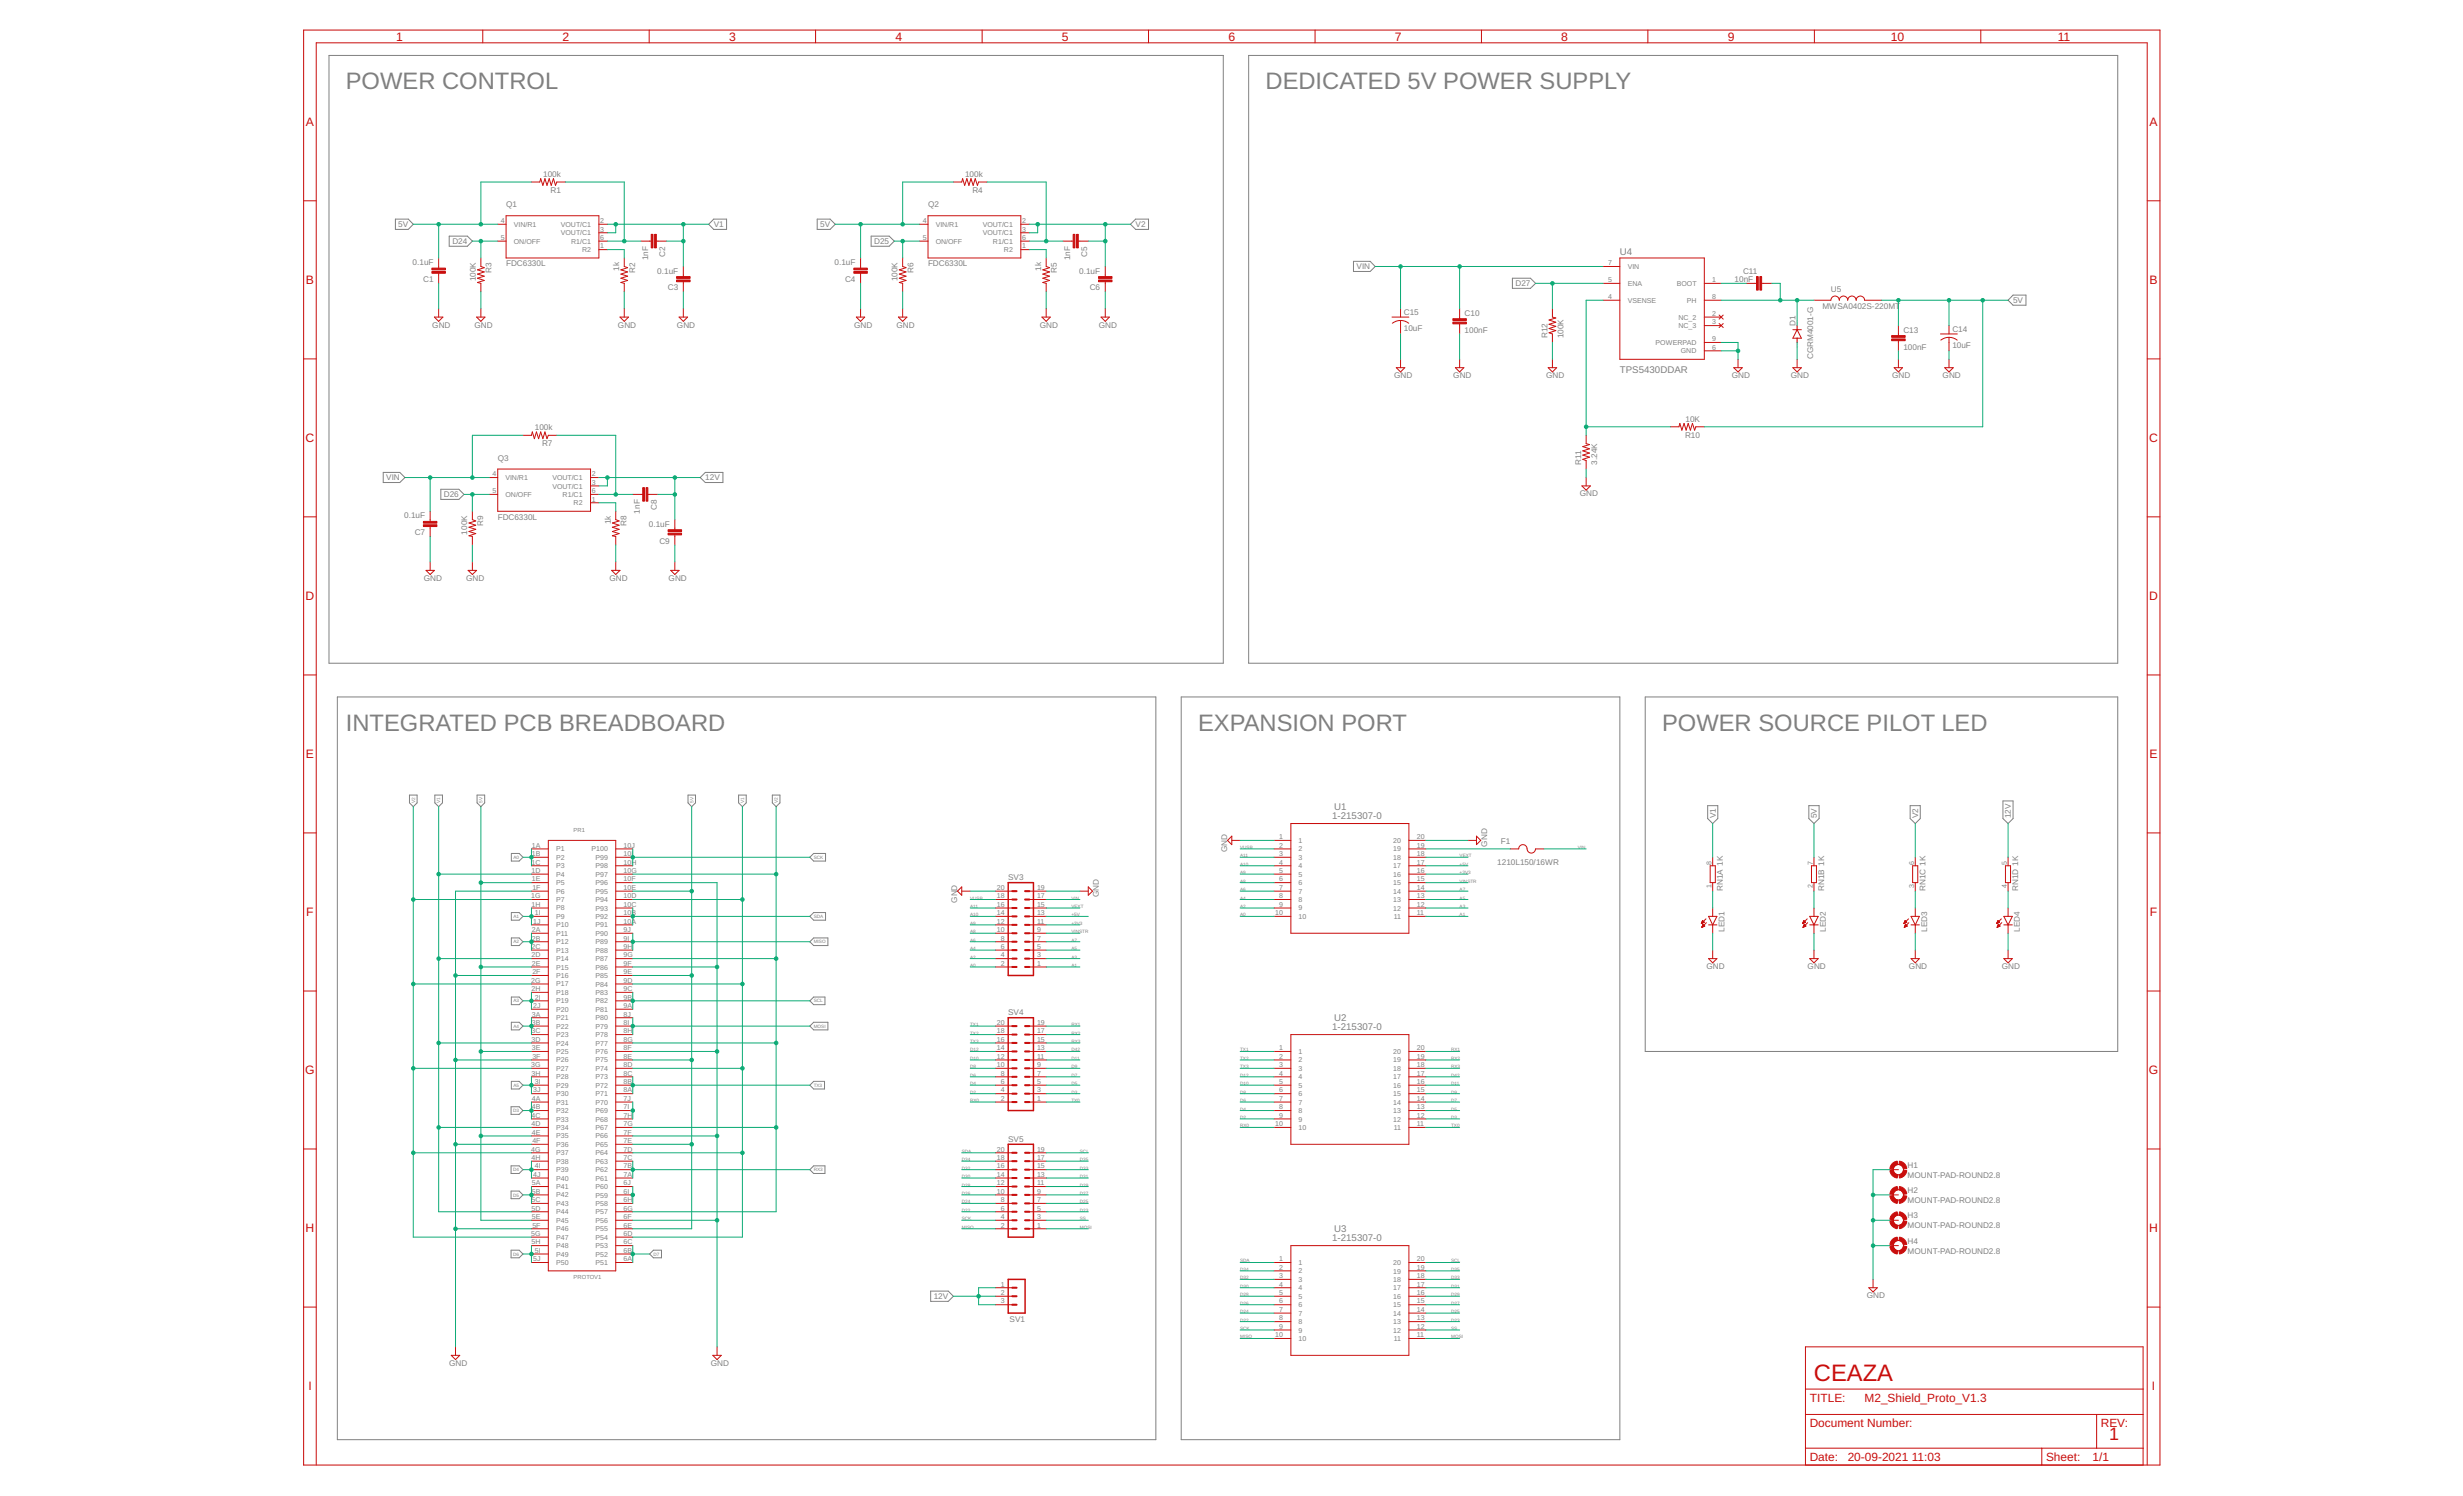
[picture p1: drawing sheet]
<svg xmlns="http://www.w3.org/2000/svg" width="356mm" height="216mm" viewBox="0 0 356 216" stroke-linecap="round" stroke-linejoin="round" font-family="sans-serif">
<defs><g id="words">
<g font-size="3.4" fill="#808080">
<text x="49.9" y="12.9">POWER CONTROL</text>
<text x="182.7" y="12.9">DEDICATED 5V POWER SUPPLY</text>
<text x="49.9" y="105.5">INTEGRATED PCB BREADBOARD</text>
<text x="173" y="105.5">EXPANSION PORT</text>
<text x="240" y="105.5">POWER SOURCE PILOT LED</text>
</g>
<text font-size="3.4" fill="#c90d0c" x="261.9" y="199.3">CEAZA</text>
<text font-size="2.6" fill="#c90d0c" x="304.5" y="207.8">1</text>
<g font-size="1.8" fill="#c90d0c">
<text x="57.2" y="5.9">1</text>
<text x="81.2" y="5.9">2</text>
<text x="105.3" y="5.9">3</text>
<text x="129.3" y="5.9">4</text>
<text x="153.3" y="5.9">5</text>
<text x="177.4" y="5.9">6</text>
<text x="201.4" y="5.9">7</text>
<text x="225.4" y="5.9">8</text>
<text x="249.4" y="5.9">9</text>
<text x="273" y="5.9">10</text>
<text x="297.1" y="5.9">11</text>
<text x="44.2" y="18.2">A</text>
<text x="310.4" y="18.2">A</text>
<text x="44.2" y="41">B</text>
<text x="310.4" y="41">B</text>
<text x="44.1" y="63.8">C</text>
<text x="310.3" y="63.8">C</text>
<text x="44.1" y="86.6">D</text>
<text x="310.3" y="86.6">D</text>
<text x="44.2" y="109.4">E</text>
<text x="310.4" y="109.4">E</text>
<text x="44.2" y="132.2">F</text>
<text x="310.4" y="132.2">F</text>
<text x="44.1" y="155">G</text>
<text x="310.3" y="155">G</text>
<text x="44.1" y="177.8">H</text>
<text x="310.3" y="177.8">H</text>
<text x="44.5" y="200.6">I</text>
<text x="310.7" y="200.6">I</text>
</g>
<g font-size="1.7" fill="#c90d0c">
<text x="261.3" y="202.3">TITLE:</text>
<text x="269.2" y="202.3">M2_Shield_Proto_V1.3</text>
<text x="261.3" y="206">Document Number:</text>
<text x="303.3" y="206">REV:</text>
<text x="261.3" y="210.8">Date:</text>
<text x="266.8" y="210.8">20-09-2021</text>
<text x="276" y="210.8">11:03</text>
<text x="295.4" y="210.8">Sheet:</text>
<text x="302.1" y="210.8">1/1</text>
</g>
<g font-size="1.4" fill="#808080">
<text x="233.9" y="36.8">U4</text>
<text x="233.9" y="53.8">TPS5430DDAR</text>
<text x="192.3" y="118.1">1-215307-0</text>
<text x="192.6" y="116.9">U1</text>
<text x="192.3" y="148.6">1-215307-0</text>
<text x="192.6" y="147.4">U2</text>
<text x="192.3" y="179">1-215307-0</text>
<text x="192.6" y="177.8">U3</text>
</g>
<g font-size="1.2" fill="#808080">
<text x="73.1" y="29.9">Q1</text>
<text x="78.4" y="25.5">100k</text>
<text x="79.5" y="27.8">R1</text>
<text x="134" y="29.9">Q2</text>
<text x="139.3" y="25.5">100k</text>
<text x="140.4" y="27.8">R4</text>
<text x="57.5" y="32.8">5V</text>
<text x="65.3" y="35.2">D24</text>
<text x="103" y="32.8">V1</text>
<text x="118.4" y="32.8">5V</text>
<text x="126.2" y="35.2">D25</text>
<text x="164" y="32.8">V2</text>
<text x="59.6" y="38.3">0.1uF</text>
<text x="61.1" y="40.7">C1</text>
<text x="68.7" y="40.6" transform="rotate(-90 68.7 40.6)">100K</text>
<text x="71" y="39.3" transform="rotate(-90 71 39.3)">R3</text>
<text x="73.1" y="38.5">FDC6330L</text>
<text x="89.4" y="39.1" transform="rotate(-90 89.4 39.1)">1k</text>
<text x="91.7" y="39.3" transform="rotate(-90 91.7 39.3)">R2</text>
<text x="93.6" y="37.6" transform="rotate(-90 93.6 37.6)">1nF</text>
<text x="94.9" y="39.5">0.1uF</text>
<text x="96" y="37" transform="rotate(-90 96 37)">C2</text>
<text x="96.4" y="41.9">C3</text>
<text x="120.5" y="38.3">0.1uF</text>
<text x="122" y="40.7">C4</text>
<text x="129.6" y="40.6" transform="rotate(-90 129.6 40.6)">100K</text>
<text x="131.9" y="39.3" transform="rotate(-90 131.9 39.3)">R6</text>
<text x="134" y="38.5">FDC6330L</text>
<text x="150.3" y="39.1" transform="rotate(-90 150.3 39.1)">1k</text>
<text x="152.6" y="39.3" transform="rotate(-90 152.6 39.3)">R5</text>
<text x="154.5" y="37.6" transform="rotate(-90 154.5 37.6)">1nF</text>
<text x="155.8" y="39.5">0.1uF</text>
<text x="156.9" y="37" transform="rotate(-90 156.9 37)">C5</text>
<text x="157.3" y="41.9">C6</text>
<text x="195.9" y="38.9">VIN</text>
<text x="218.8" y="41.3">D27</text>
<text x="250.4" y="40.7">10nF</text>
<text x="251.7" y="39.5">C11</text>
<text x="62.4" y="47.3">GND</text>
<text x="68.5" y="47.3">GND</text>
<text x="89.2" y="47.3">GND</text>
<text x="97.7" y="47.3">GND</text>
<text x="123.3" y="47.3">GND</text>
<text x="129.4" y="47.3">GND</text>
<text x="150.1" y="47.3">GND</text>
<text x="158.7" y="47.3">GND</text>
<text x="202.7" y="47.8">10uF</text>
<text x="202.7" y="45.5">C15</text>
<text x="211.5" y="45.6">C10</text>
<text x="259.2" y="47" transform="rotate(-90 259.2 47)">D1</text>
<text x="263.1" y="44.5">MWSA0402S-220MT</text>
<text x="264.3" y="42.1">U5</text>
<text x="281.9" y="47.9">C14</text>
<text x="290.6" y="43.8">5V</text>
<text x="211.5" y="48">100nF</text>
<text x="223.4" y="48.8" transform="rotate(-90 223.4 48.8)">R12</text>
<text x="225.7" y="48.8" transform="rotate(-90 225.7 48.8)">100K</text>
<text x="261.8" y="51.9" transform="rotate(-90 261.8 51.9)">CGRM4001-G</text>
<text x="274.8" y="50.5">100nF</text>
<text x="274.8" y="48">C13</text>
<text x="281.9" y="50.2">10uF</text>
<text x="201.3" y="54.6">GND</text>
<text x="209.8" y="54.6">GND</text>
<text x="223.2" y="54.6">GND</text>
<text x="250" y="54.6">GND</text>
<text x="258.5" y="54.6">GND</text>
<text x="273.2" y="54.6">GND</text>
<text x="280.5" y="54.6">GND</text>
<text x="77.2" y="62.1">100k</text>
<text x="78.3" y="64.4">R7</text>
<text x="243.3" y="63.2">R10</text>
<text x="243.4" y="60.9">10K</text>
<text x="55.8" y="69.3">VIN</text>
<text x="64.1" y="71.8">D26</text>
<text x="71.9" y="66.5">Q3</text>
<text x="101.8" y="69.3">12V</text>
<text x="228.1" y="71.6">GND</text>
<text x="228.3" y="67.1" transform="rotate(-90 228.3 67.1)">R11</text>
<text x="230.6" y="67.1" transform="rotate(-90 230.6 67.1)">3.24K</text>
<text x="58.4" y="74.8">0.1uF</text>
<text x="59.9" y="77.2">C7</text>
<text x="67.5" y="77.1" transform="rotate(-90 67.5 77.1)">100K</text>
<text x="69.8" y="75.9" transform="rotate(-90 69.8 75.9)">R9</text>
<text x="71.9" y="75">FDC6330L</text>
<text x="88.2" y="75.6" transform="rotate(-90 88.2 75.6)">1k</text>
<text x="90.5" y="75.9" transform="rotate(-90 90.5 75.9)">R8</text>
<text x="92.4" y="74.1" transform="rotate(-90 92.4 74.1)">1nF</text>
<text x="93.7" y="76">0.1uF</text>
<text x="94.8" y="73.6" transform="rotate(-90 94.8 73.6)">C8</text>
<text x="61.2" y="83.8">GND</text>
<text x="67.3" y="83.8">GND</text>
<text x="88" y="83.8">GND</text>
<text x="95.2" y="78.5">C9</text>
<text x="96.5" y="83.8">GND</text>
<text x="247.7" y="118.1" transform="rotate(-90 247.7 118.1)">V1</text>
<text x="262.3" y="118.1" transform="rotate(-90 262.3 118.1)">5V</text>
<text x="276.9" y="118.1" transform="rotate(-90 276.9 118.1)">V2</text>
<text x="290.3" y="118.1" transform="rotate(-90 290.3 118.1)">12V</text>
<text x="177.2" y="123" transform="rotate(-90 177.2 123)">GND</text>
<text x="214.7" y="122.2" transform="rotate(-90 214.7 122.2)">GND</text>
<text x="216.2" y="124.9">1210L150/16WR</text>
<text x="216.7" y="121.8">F1</text>
<text x="138.2" y="130.3" transform="rotate(-90 138.2 130.3)">GND</text>
<text x="145.6" y="127">SV3</text>
<text x="158.7" y="129.5" transform="rotate(-90 158.7 129.5)">GND</text>
<text x="248.7" y="128.6" transform="rotate(-90 248.7 128.6)">RN1A 1K</text>
<text x="263.4" y="128.6" transform="rotate(-90 263.4 128.6)">RN1B 1K</text>
<text x="278" y="128.6" transform="rotate(-90 278 128.6)">RN1C 1K</text>
<text x="291.4" y="128.6" transform="rotate(-90 291.4 128.6)">RN1D 1K</text>
<text x="249" y="134.4" transform="rotate(-90 249 134.4)">LED1</text>
<text x="263.6" y="134.4" transform="rotate(-90 263.6 134.4)">LED2</text>
<text x="278.2" y="134.4" transform="rotate(-90 278.2 134.4)">LED3</text>
<text x="291.6" y="134.4" transform="rotate(-90 291.6 134.4)">LED4</text>
<text x="246.4" y="139.9">GND</text>
<text x="261" y="139.9">GND</text>
<text x="275.6" y="139.9">GND</text>
<text x="289" y="139.9">GND</text>
<text x="145.6" y="146.5">SV4</text>
<text x="145.6" y="164.8">SV5</text>
<text x="275.4" y="170">MOUNT-PAD-ROUND2.8</text>
<text x="275.4" y="173.6">MOUNT-PAD-ROUND2.8</text>
<text x="275.4" y="168.5">H1</text>
<text x="275.4" y="172.2">H2</text>
<text x="275.4" y="177.3">MOUNT-PAD-ROUND2.8</text>
<text x="275.4" y="175.8">H3</text>
<text x="275.4" y="179.5">H4</text>
<text x="275.4" y="180.9">MOUNT-PAD-ROUND2.8</text>
<text x="134.8" y="187.5">12V</text>
<text x="145.8" y="190.7">SV1</text>
<text x="269.5" y="187.4">GND</text>
<text x="64.9" y="197.1">GND</text>
<text x="102.6" y="197.1">GND</text>
</g>
<g font-size="1" fill="#808080">
<text x="72.3" y="34.6">5</text>
<text x="72.3" y="32.2">4</text>
<text x="74.2" y="35.2">ON/OFF</text>
<text x="74.2" y="32.7">VIN/R1</text>
<text x="81" y="34">VOUT/C1</text>
<text x="81" y="32.7">VOUT/C1</text>
<text x="82.5" y="35.2">R1/C1</text>
<text x="86.6" y="33.4">3</text>
<text x="86.6" y="32.2">2</text>
<text x="86.6" y="35.8">1</text>
<text x="86.6" y="34.6">6</text>
<text x="133.2" y="34.6">5</text>
<text x="133.2" y="32.2">4</text>
<text x="135.1" y="35.2">ON/OFF</text>
<text x="135.1" y="32.7">VIN/R1</text>
<text x="141.9" y="34">VOUT/C1</text>
<text x="141.9" y="32.7">VOUT/C1</text>
<text x="143.4" y="35.2">R1/C1</text>
<text x="147.6" y="33.4">3</text>
<text x="147.6" y="32.2">2</text>
<text x="147.6" y="35.8">1</text>
<text x="147.6" y="34.6">6</text>
<text x="84" y="36.4">R2</text>
<text x="145" y="36.4">R2</text>
<text x="232.2" y="38.3">7</text>
<text x="232.2" y="40.7">5</text>
<text x="235" y="38.8">VIN</text>
<text x="235" y="41.3">ENA</text>
<text x="242.1" y="41.3">BOOT</text>
<text x="247.2" y="40.7">1</text>
<text x="232.2" y="43.2">4</text>
<text x="235" y="43.7">VSENSE</text>
<text x="242.3" y="47.4">NC_3</text>
<text x="242.3" y="46.1">NC_2</text>
<text x="243.5" y="43.7">PH</text>
<text x="247.2" y="43.2">8</text>
<text x="247.2" y="46.8">3</text>
<text x="247.2" y="45.6">2</text>
<text x="239" y="49.8">POWERPAD</text>
<text x="242.7" y="51">GND</text>
<text x="247.2" y="49.2">9</text>
<text x="247.2" y="50.5">6</text>
<text x="71.1" y="71.2">5</text>
<text x="71.1" y="68.7">4</text>
<text x="73" y="71.7">ON/OFF</text>
<text x="73" y="69.3">VIN/R1</text>
<text x="79.8" y="70.5">VOUT/C1</text>
<text x="79.8" y="69.3">VOUT/C1</text>
<text x="81.2" y="71.7">R1/C1</text>
<text x="85.4" y="70">3</text>
<text x="85.4" y="68.7">2</text>
<text x="85.4" y="71.2">6</text>
<text x="82.8" y="72.9">R2</text>
<text x="85.4" y="72.4">1</text>
<text x="76.7" y="124.8">1C</text>
<text x="76.7" y="126">1D</text>
<text x="76.8" y="122.3">1A</text>
<text x="76.8" y="123.6">1B</text>
<text x="80.3" y="122.9">P1</text>
<text x="80.3" y="124.1">P2</text>
<text x="80.3" y="125.3">P3</text>
<text x="85.4" y="122.9">P100</text>
<text x="86" y="125.3">P98</text>
<text x="86" y="124.1">P99</text>
<text x="90" y="126">10G</text>
<text x="90" y="124.8">10H</text>
<text x="90" y="123.6">10I</text>
<text x="90" y="122.3">10J</text>
<text x="184.7" y="121.1">1</text>
<text x="184.7" y="122.3">2</text>
<text x="184.7" y="123.6">3</text>
<text x="184.7" y="124.8">4</text>
<text x="184.7" y="126">5</text>
<text x="187.5" y="121.7">1</text>
<text x="187.5" y="122.9">2</text>
<text x="187.5" y="124.1">3</text>
<text x="187.5" y="125.3">4</text>
<text x="201.2" y="125.3">17</text>
<text x="201.2" y="124.1">18</text>
<text x="201.2" y="122.9">19</text>
<text x="201.2" y="121.7">20</text>
<text x="204.5" y="126">16</text>
<text x="204.5" y="124.8">17</text>
<text x="204.5" y="123.6">18</text>
<text x="204.5" y="122.3">19</text>
<text x="204.5" y="121.1">20</text>
<text x="247.1" y="124.8" transform="rotate(-90 247.1 124.8)">8</text>
<text x="261.7" y="124.8" transform="rotate(-90 261.7 124.8)">7</text>
<text x="276.3" y="124.8" transform="rotate(-90 276.3 124.8)">6</text>
<text x="289.7" y="124.8" transform="rotate(-90 289.7 124.8)">5</text>
<text x="76.7" y="129.6">1G</text>
<text x="76.7" y="130.9">1H</text>
<text x="76.8" y="127.2">1E</text>
<text x="76.9" y="128.4">1F</text>
<text x="80.3" y="126.5">P4</text>
<text x="80.3" y="127.7">P5</text>
<text x="80.3" y="129">P6</text>
<text x="80.3" y="130.2">P7</text>
<text x="80.3" y="131.4">P8</text>
<text x="86" y="131.4">P93</text>
<text x="86" y="130.2">P94</text>
<text x="86" y="129">P95</text>
<text x="86" y="127.8">P96</text>
<text x="86" y="126.5">P97</text>
<text x="90" y="130.9">10C</text>
<text x="90" y="129.6">10D</text>
<text x="90" y="128.4">10E</text>
<text x="90" y="127.2">10F</text>
<text x="143.9" y="130.9">16</text>
<text x="143.9" y="129.6">18</text>
<text x="143.9" y="128.4">20</text>
<text x="149.7" y="130.9">15</text>
<text x="149.7" y="129.6">17</text>
<text x="149.7" y="128.4">19</text>
<text x="184.7" y="127.2">6</text>
<text x="184.7" y="128.4">7</text>
<text x="184.7" y="129.6">8</text>
<text x="184.7" y="130.9">9</text>
<text x="187.5" y="126.5">5</text>
<text x="187.5" y="127.7">6</text>
<text x="187.5" y="129">7</text>
<text x="187.5" y="130.2">8</text>
<text x="187.5" y="131.4">9</text>
<text x="201.2" y="131.4">12</text>
<text x="201.2" y="130.2">13</text>
<text x="201.2" y="129">14</text>
<text x="201.2" y="127.8">15</text>
<text x="201.2" y="126.5">16</text>
<text x="204.5" y="130.9">12</text>
<text x="204.5" y="129.6">13</text>
<text x="204.5" y="128.4">14</text>
<text x="204.5" y="127.2">15</text>
<text x="247.1" y="128.1" transform="rotate(-90 247.1 128.1)">1</text>
<text x="261.7" y="128.1" transform="rotate(-90 261.7 128.1)">2</text>
<text x="276.3" y="128.1" transform="rotate(-90 276.3 128.1)">3</text>
<text x="289.7" y="128.1" transform="rotate(-90 289.7 128.1)">4</text>
<text x="76.7" y="137">2C</text>
<text x="76.8" y="134.5">2A</text>
<text x="76.8" y="135.7">2B</text>
<text x="77" y="133.3">1J</text>
<text x="77.2" y="132.1">1I</text>
<text x="80.3" y="132.6">P9</text>
<text x="80.3" y="133.8">P10</text>
<text x="80.3" y="135.1">P11</text>
<text x="80.3" y="136.3">P12</text>
<text x="80.3" y="137.5">P13</text>
<text x="86" y="137.5">P88</text>
<text x="86" y="136.3">P89</text>
<text x="86" y="135.1">P90</text>
<text x="86" y="133.8">P91</text>
<text x="86" y="132.6">P92</text>
<text x="90" y="137">9H</text>
<text x="90" y="135.7">9I</text>
<text x="90" y="134.5">9J</text>
<text x="90" y="133.3">10A</text>
<text x="90" y="132.1">10B</text>
<text x="143.9" y="134.5">10</text>
<text x="143.9" y="133.3">12</text>
<text x="143.9" y="132.1">14</text>
<text x="144.5" y="137">6</text>
<text x="144.5" y="135.7">8</text>
<text x="149.7" y="137">5</text>
<text x="149.7" y="135.7">7</text>
<text x="149.7" y="134.5">9</text>
<text x="149.7" y="133.3">11</text>
<text x="149.7" y="132.1">13</text>
<text x="184.1" y="132.1">10</text>
<text x="187.5" y="132.6">10</text>
<text x="201.2" y="132.6">11</text>
<text x="204.5" y="132.1">11</text>
<text x="76.7" y="141.8">2G</text>
<text x="76.7" y="138.2">2D</text>
<text x="76.7" y="143">2H</text>
<text x="76.8" y="139.4">2E</text>
<text x="76.9" y="140.6">2F</text>
<text x="80.3" y="138.7">P14</text>
<text x="80.3" y="139.9">P15</text>
<text x="80.3" y="141.1">P16</text>
<text x="80.3" y="142.4">P17</text>
<text x="80.3" y="143.6">P18</text>
<text x="86" y="143.6">P83</text>
<text x="86" y="142.4">P84</text>
<text x="86" y="141.2">P85</text>
<text x="86" y="139.9">P86</text>
<text x="86" y="138.7">P87</text>
<text x="90" y="143">9C</text>
<text x="90" y="141.8">9D</text>
<text x="90" y="140.6">9E</text>
<text x="90" y="139.4">9F</text>
<text x="90" y="138.2">9G</text>
<text x="144.5" y="139.4">2</text>
<text x="144.5" y="138.2">4</text>
<text x="149.7" y="139.4">1</text>
<text x="149.7" y="138.2">3</text>
<text x="76.7" y="149.1">3C</text>
<text x="76.8" y="146.7">3A</text>
<text x="76.8" y="147.9">3B</text>
<text x="77" y="145.5">2J</text>
<text x="77.2" y="144.3">2I</text>
<text x="80.3" y="144.8">P19</text>
<text x="80.3" y="146">P20</text>
<text x="80.3" y="147.2">P21</text>
<text x="80.3" y="148.5">P22</text>
<text x="80.3" y="149.7">P23</text>
<text x="86" y="149.7">P78</text>
<text x="86" y="148.5">P79</text>
<text x="86" y="147.2">P80</text>
<text x="86" y="146">P81</text>
<text x="86" y="144.8">P82</text>
<text x="90" y="149.1">8H</text>
<text x="90" y="147.9">8I</text>
<text x="90" y="146.7">8J</text>
<text x="90" y="145.5">9A</text>
<text x="90" y="144.3">9B</text>
<text x="143.9" y="149.1">18</text>
<text x="143.9" y="147.9">20</text>
<text x="149.7" y="149.1">17</text>
<text x="149.7" y="147.9">19</text>
<text x="76.7" y="154">3G</text>
<text x="76.7" y="150.4">3D</text>
<text x="76.7" y="155.2">3H</text>
<text x="76.8" y="151.6">3E</text>
<text x="76.9" y="152.8">3F</text>
<text x="80.3" y="150.9">P24</text>
<text x="80.3" y="152.1">P25</text>
<text x="80.3" y="153.3">P26</text>
<text x="80.3" y="154.5">P27</text>
<text x="80.3" y="155.8">P28</text>
<text x="86" y="155.8">P73</text>
<text x="86" y="154.6">P74</text>
<text x="86" y="153.3">P75</text>
<text x="86" y="152.1">P76</text>
<text x="86" y="150.9">P77</text>
<text x="90" y="155.2">8C</text>
<text x="90" y="154">8D</text>
<text x="90" y="152.8">8E</text>
<text x="90" y="151.6">8F</text>
<text x="90" y="150.4">8G</text>
<text x="143.9" y="154">10</text>
<text x="143.9" y="152.8">12</text>
<text x="143.9" y="151.6">14</text>
<text x="143.9" y="150.4">16</text>
<text x="144.5" y="155.2">8</text>
<text x="149.7" y="155.2">7</text>
<text x="149.7" y="154">9</text>
<text x="149.7" y="152.8">11</text>
<text x="149.7" y="151.6">13</text>
<text x="149.7" y="150.4">15</text>
<text x="184.7" y="151.6">1</text>
<text x="184.7" y="152.8">2</text>
<text x="184.7" y="154">3</text>
<text x="184.7" y="155.2">4</text>
<text x="187.5" y="152.1">1</text>
<text x="187.5" y="153.3">2</text>
<text x="187.5" y="154.5">3</text>
<text x="187.5" y="155.8">4</text>
<text x="201.2" y="155.8">17</text>
<text x="201.2" y="154.6">18</text>
<text x="201.2" y="153.3">19</text>
<text x="201.2" y="152.1">20</text>
<text x="204.5" y="155.2">17</text>
<text x="204.5" y="154">18</text>
<text x="204.5" y="152.8">19</text>
<text x="204.5" y="151.6">20</text>
<text x="76.7" y="161.3">4C</text>
<text x="76.8" y="158.9">4A</text>
<text x="76.8" y="160.1">4B</text>
<text x="77" y="157.7">3J</text>
<text x="77.2" y="156.4">3I</text>
<text x="80.3" y="157">P29</text>
<text x="80.3" y="158.2">P30</text>
<text x="80.3" y="159.4">P31</text>
<text x="80.3" y="160.6">P32</text>
<text x="80.3" y="161.9">P33</text>
<text x="86" y="161.9">P68</text>
<text x="86" y="160.6">P69</text>
<text x="86" y="159.4">P70</text>
<text x="86" y="158.2">P71</text>
<text x="86" y="157">P72</text>
<text x="90" y="161.3">7H</text>
<text x="90" y="160.1">7I</text>
<text x="90" y="158.9">7J</text>
<text x="90" y="157.7">8A</text>
<text x="90" y="156.4">8B</text>
<text x="144.5" y="158.9">2</text>
<text x="144.5" y="157.7">4</text>
<text x="144.5" y="156.4">6</text>
<text x="149.7" y="158.9">1</text>
<text x="149.7" y="157.7">3</text>
<text x="149.7" y="156.4">5</text>
<text x="184.7" y="156.4">5</text>
<text x="184.7" y="157.7">6</text>
<text x="184.7" y="158.9">7</text>
<text x="184.7" y="160.1">8</text>
<text x="184.7" y="161.3">9</text>
<text x="187.5" y="157">5</text>
<text x="187.5" y="158.2">6</text>
<text x="187.5" y="159.4">7</text>
<text x="187.5" y="160.6">8</text>
<text x="187.5" y="161.9">9</text>
<text x="201.2" y="161.9">12</text>
<text x="201.2" y="160.6">13</text>
<text x="201.2" y="159.4">14</text>
<text x="201.2" y="158.2">15</text>
<text x="201.2" y="157">16</text>
<text x="204.5" y="161.3">12</text>
<text x="204.5" y="160.1">13</text>
<text x="204.5" y="158.9">14</text>
<text x="204.5" y="157.7">15</text>
<text x="204.5" y="156.4">16</text>
<text x="76.7" y="166.2">4G</text>
<text x="76.7" y="162.5">4D</text>
<text x="76.7" y="167.4">4H</text>
<text x="76.8" y="163.8">4E</text>
<text x="76.9" y="165">4F</text>
<text x="80.3" y="163.1">P34</text>
<text x="80.3" y="164.3">P35</text>
<text x="80.3" y="165.5">P36</text>
<text x="80.3" y="166.7">P37</text>
<text x="80.3" y="167.9">P38</text>
<text x="86" y="168">P63</text>
<text x="86" y="166.7">P64</text>
<text x="86" y="165.5">P65</text>
<text x="86" y="164.3">P66</text>
<text x="86" y="163.1">P67</text>
<text x="90" y="167.4">7C</text>
<text x="90" y="166.2">7D</text>
<text x="90" y="165">7E</text>
<text x="90" y="163.8">7F</text>
<text x="90" y="162.5">7G</text>
<text x="143.9" y="167.4">18</text>
<text x="143.9" y="166.2">20</text>
<text x="149.7" y="167.4">17</text>
<text x="149.7" y="166.2">19</text>
<text x="184.1" y="162.5">10</text>
<text x="187.5" y="163.1">10</text>
<text x="201.2" y="163.1">11</text>
<text x="204.5" y="162.5">11</text>
<text x="76.7" y="173.5">5C</text>
<text x="76.8" y="171.1">5A</text>
<text x="76.8" y="172.3">5B</text>
<text x="77" y="169.8">4J</text>
<text x="77.2" y="168.6">4I</text>
<text x="80.3" y="169.2">P39</text>
<text x="80.3" y="170.4">P40</text>
<text x="80.3" y="171.6">P41</text>
<text x="80.3" y="172.8">P42</text>
<text x="86" y="172.8">P59</text>
<text x="86" y="171.6">P60</text>
<text x="86" y="170.4">P61</text>
<text x="86" y="169.2">P62</text>
<text x="90" y="173.5">6H</text>
<text x="90" y="172.3">6I</text>
<text x="90" y="171.1">6J</text>
<text x="90" y="169.8">7A</text>
<text x="90" y="168.6">7B</text>
<text x="143.9" y="172.3">10</text>
<text x="143.9" y="171.1">12</text>
<text x="143.9" y="169.8">14</text>
<text x="143.9" y="168.6">16</text>
<text x="144.5" y="173.5">8</text>
<text x="149.7" y="173.5">7</text>
<text x="149.7" y="172.3">9</text>
<text x="149.7" y="171.1">11</text>
<text x="149.7" y="169.8">13</text>
<text x="149.7" y="168.6">15</text>
<text x="76.7" y="178.4">5G</text>
<text x="76.7" y="174.7">5D</text>
<text x="76.7" y="179.6">5H</text>
<text x="76.8" y="175.9">5E</text>
<text x="76.9" y="177.2">5F</text>
<text x="80.3" y="174">P43</text>
<text x="80.3" y="175.3">P44</text>
<text x="80.3" y="176.5">P45</text>
<text x="80.3" y="177.7">P46</text>
<text x="80.3" y="178.9">P47</text>
<text x="86" y="178.9">P54</text>
<text x="86" y="177.7">P55</text>
<text x="86" y="176.5">P56</text>
<text x="86" y="175.3">P57</text>
<text x="86" y="174">P58</text>
<text x="90" y="179.6">6C</text>
<text x="90" y="178.4">6D</text>
<text x="90" y="177.2">6E</text>
<text x="90" y="175.9">6F</text>
<text x="90" y="174.7">6G</text>
<text x="144.5" y="177.2">2</text>
<text x="144.5" y="175.9">4</text>
<text x="144.5" y="174.7">6</text>
<text x="149.7" y="177.2">1</text>
<text x="149.7" y="175.9">3</text>
<text x="149.7" y="174.7">5</text>
<text x="77" y="182">5J</text>
<text x="77.2" y="180.8">5I</text>
<text x="80.3" y="180.1">P48</text>
<text x="80.3" y="181.3">P49</text>
<text x="80.3" y="182.6">P50</text>
<text x="86" y="182.6">P51</text>
<text x="86" y="181.4">P52</text>
<text x="86" y="180.1">P53</text>
<text x="90" y="182">6A</text>
<text x="90" y="180.8">6B</text>
<text x="144.5" y="185.7">1</text>
<text x="184.7" y="182">1</text>
<text x="184.7" y="183.2">2</text>
<text x="184.7" y="184.5">3</text>
<text x="184.7" y="185.7">4</text>
<text x="187.5" y="182.6">1</text>
<text x="187.5" y="183.8">2</text>
<text x="187.5" y="185">3</text>
<text x="201.2" y="185">18</text>
<text x="201.2" y="183.8">19</text>
<text x="201.2" y="182.6">20</text>
<text x="204.5" y="185.7">17</text>
<text x="204.5" y="184.5">18</text>
<text x="204.5" y="183.2">19</text>
<text x="204.5" y="182">20</text>
<text x="144.5" y="186.9">2</text>
<text x="144.5" y="188.1">3</text>
<text x="184.7" y="186.9">5</text>
<text x="184.7" y="188.1">6</text>
<text x="184.7" y="189.3">7</text>
<text x="184.7" y="190.6">8</text>
<text x="184.7" y="191.8">9</text>
<text x="187.5" y="186.2">4</text>
<text x="187.5" y="187.4">5</text>
<text x="187.5" y="188.7">6</text>
<text x="187.5" y="189.9">7</text>
<text x="187.5" y="191.1">8</text>
<text x="201.2" y="191.1">13</text>
<text x="201.2" y="189.9">14</text>
<text x="201.2" y="188.7">15</text>
<text x="201.2" y="187.4">16</text>
<text x="201.2" y="186.2">17</text>
<text x="204.5" y="191.8">12</text>
<text x="204.5" y="190.6">13</text>
<text x="204.5" y="189.3">14</text>
<text x="204.5" y="188.1">15</text>
<text x="204.5" y="186.9">16</text>
<text x="184.1" y="193">10</text>
<text x="187.5" y="192.3">9</text>
<text x="187.5" y="193.5">10</text>
<text x="201.2" y="192.3">12</text>
<text x="201.2" y="193.5">11</text>
<text x="204.5" y="193">11</text>
</g>
<g font-size=".8" fill="#808080">
<text x="82.8" y="120.1">PR1</text>
<text x="82.8" y="184.6">PROTOV1</text>
</g>
<g font-size=".7" fill="#808080">
<text x="59.9" y="115.9" transform="rotate(-90 59.9 115.9)">V2</text>
<text x="63.6" y="115.9" transform="rotate(-90 63.6 115.9)">V1</text>
<text x="69.7" y="115.9" transform="rotate(-90 69.7 115.9)">5V</text>
<text x="100.1" y="115.9" transform="rotate(-90 100.1 115.9)">5V</text>
<text x="107.4" y="115.9" transform="rotate(-90 107.4 115.9)">V1</text>
<text x="112.3" y="115.9" transform="rotate(-90 112.3 115.9)">V2</text>
<text x="74.1" y="124">A0</text>
<text x="117.5" y="124">SCK</text>
<text x="179.1" y="122.5">VUSB</text>
<text x="179.1" y="123.7">A11</text>
<text x="179.1" y="124.9">A10</text>
<text x="210.7" y="123.7">VEXT</text>
<text x="210.7" y="124.9">+5V</text>
<text x="227.8" y="122.5">VIN</text>
<text x="140.1" y="129.8">VUSB</text>
<text x="140.1" y="131">A11</text>
<text x="154.7" y="129.8">VIN</text>
<text x="154.7" y="131">VEXT</text>
<text x="179.1" y="131">A2</text>
<text x="179.1" y="126.2">A9</text>
<text x="179.1" y="127.4">A8</text>
<text x="179.1" y="128.6">A6</text>
<text x="179.1" y="129.8">A4</text>
<text x="210.7" y="127.4">VINSTR</text>
<text x="210.7" y="131">A3</text>
<text x="210.7" y="126.2">+3V3</text>
<text x="210.7" y="128.6">A7</text>
<text x="210.7" y="129.8">A5</text>
<text x="74.1" y="132.5">A1</text>
<text x="74.1" y="136.2">A2</text>
<text x="117.5" y="132.5">SDA</text>
<text x="117.5" y="136.2">MISO</text>
<text x="140.1" y="132.3">A10</text>
<text x="140.1" y="133.5">A9</text>
<text x="140.1" y="134.7">A8</text>
<text x="140.1" y="135.9">A6</text>
<text x="140.1" y="137.1">A4</text>
<text x="154.7" y="134.7">VINSTR</text>
<text x="154.7" y="132.3">+5V</text>
<text x="154.7" y="133.5">+3V3</text>
<text x="154.7" y="135.9">A7</text>
<text x="154.7" y="137.1">A5</text>
<text x="179.1" y="132.3">A0</text>
<text x="210.7" y="132.3">A1</text>
<text x="140.1" y="139.6">A0</text>
<text x="140.1" y="138.3">A2</text>
<text x="154.7" y="139.6">A1</text>
<text x="154.7" y="138.3">A3</text>
<text x="74.1" y="144.7">A3</text>
<text x="74.1" y="148.3">A4</text>
<text x="117.5" y="144.7">SCL</text>
<text x="117.5" y="148.3">MOSI</text>
<text x="140.1" y="148.1">TX1</text>
<text x="140.1" y="149.3">TX2</text>
<text x="154.7" y="149.3">RX2</text>
<text x="154.7" y="148.1">RX1</text>
<text x="140.1" y="150.5">TX3</text>
<text x="140.1" y="151.7">D12</text>
<text x="140.1" y="153">D10</text>
<text x="140.1" y="154.2">D8</text>
<text x="140.1" y="155.4">D6</text>
<text x="154.7" y="150.5">RX3</text>
<text x="154.7" y="155.4">D7</text>
<text x="154.7" y="154.2">D9</text>
<text x="154.7" y="153">D11</text>
<text x="154.7" y="151.7">D42</text>
<text x="179.1" y="154.2">TX3</text>
<text x="179.1" y="151.7">TX1</text>
<text x="179.1" y="153">TX2</text>
<text x="179.1" y="155.4">D12</text>
<text x="209.5" y="154.2">RX3</text>
<text x="209.5" y="155.4">D42</text>
<text x="209.5" y="153">RX2</text>
<text x="209.5" y="151.7">RX1</text>
<text x="74.1" y="160.5">D3</text>
<text x="74.1" y="156.9">A5</text>
<text x="117.5" y="156.9">TX3</text>
<text x="140.1" y="156.6">D4</text>
<text x="140.1" y="157.8">D2</text>
<text x="140.1" y="159.1">RX0</text>
<text x="154.7" y="159.1">TX0</text>
<text x="154.7" y="157.8">D3</text>
<text x="154.7" y="156.6">D5</text>
<text x="179.1" y="156.6">D10</text>
<text x="179.1" y="157.8">D8</text>
<text x="179.1" y="159.1">D6</text>
<text x="179.1" y="160.3">D4</text>
<text x="179.1" y="161.5">D2</text>
<text x="209.5" y="161.5">D3</text>
<text x="209.5" y="160.3">D5</text>
<text x="209.5" y="159.1">D7</text>
<text x="209.5" y="157.8">D9</text>
<text x="209.5" y="156.6">D11</text>
<text x="138.9" y="166.4">SDA</text>
<text x="138.9" y="167.6">D34</text>
<text x="155.9" y="166.4">SCL</text>
<text x="155.9" y="167.6">D35</text>
<text x="179.1" y="162.7">RX0</text>
<text x="209.5" y="162.7">TX0</text>
<text x="74.1" y="169">D4</text>
<text x="74.1" y="172.7">D5</text>
<text x="117.5" y="169">RX3</text>
<text x="138.9" y="168.8">D32</text>
<text x="138.9" y="170">D30</text>
<text x="138.9" y="171.2">D28</text>
<text x="138.9" y="172.5">D26</text>
<text x="138.9" y="173.7">D24</text>
<text x="155.9" y="168.8">D33</text>
<text x="155.9" y="170">D31</text>
<text x="155.9" y="171.2">D29</text>
<text x="155.9" y="172.5">D27</text>
<text x="155.9" y="173.7">D25</text>
<text x="138.9" y="177.3">MISO</text>
<text x="138.9" y="176.1">SCK</text>
<text x="138.9" y="174.9">D22</text>
<text x="155.9" y="177.3">MOSI</text>
<text x="155.9" y="174.9">D23</text>
<text x="155.9" y="176.1">SS</text>
<text x="74.1" y="181.2">D6</text>
<text x="94.3" y="181.2">D7</text>
<text x="179.1" y="182.2">SDA</text>
<text x="179.1" y="183.4">D34</text>
<text x="179.1" y="184.6">D32</text>
<text x="179.1" y="185.9">D30</text>
<text x="209.5" y="182.2">SCL</text>
<text x="209.5" y="183.4">D35</text>
<text x="209.5" y="184.6">D33</text>
<text x="209.5" y="185.9">D31</text>
<text x="179.1" y="191.9">SCK</text>
<text x="179.1" y="187.1">D28</text>
<text x="179.1" y="188.3">D26</text>
<text x="179.1" y="189.5">D24</text>
<text x="179.1" y="190.7">D22</text>
<text x="209.5" y="187.1">D29</text>
<text x="209.5" y="188.3">D27</text>
<text x="209.5" y="189.5">D25</text>
<text x="209.5" y="190.7">D23</text>
<text x="209.5" y="191.9">SS</text>
<text x="179.1" y="193.2">MISO</text>
<text x="209.5" y="193.2">MOSI</text>
</g>
<g font-size=".3" fill="#ffba08">
<text x="259.5" y="47.8" transform="rotate(-90 259.5 47.8)">SpiceOrder 2</text>
<text x="259.5" y="50.2" transform="rotate(-90 259.5 50.2)">SpiceOrder 1</text>
</g>
</g></defs>
<g fill="none" stroke="#808080" stroke-width=".14">
<path d="M47.5 8h129.1v87.7h-129.1zM180.3 8h125.5v87.7h-125.5zM57.1 31.6h1.8l.8 .8-.8 .7h-1.8zM64.9 34.1h2.6l.7 .7-.7 .7h-2.6zM103 31.6h1.9v1.5h-1.9l-.7-.7zM118 31.6h1.8l.8 .8-.8 .7h-1.8zM125.8 34.1h2.6l.7 .7-.7 .7h-2.6zM164 31.6h1.8v1.5h-1.8l-.8-.7zM195.4 37.7h2.4l.7 .8-.7 .7h-2.4zM218.4 40.2h2.6l.7 .7-.7 .7h-2.6zM290.6 42.6h1.9v1.4h-1.9l-.7-.7zM55.3 68.2h2.4l.8 .7-.8 .7h-2.4z"/>
<path d="M63.6 70.6h2.7l.7 .8-.7 .7h-2.7zM101.1 68.9l.7-.7h2.6v1.4h-2.6zM48.7 100.6h118.2v107.2h-118.2zM59.1 114.7h1.1v1.2l-.5 .5-.6-.5zM62.8 114.7h1.1v1.2l-.6 .5-.5-.5zM68.9 114.7h1.1v1.2l-.6 .5-.5-.5zM99.3 114.7h1.1v1.2l-.5 .5-.6-.5zM106.6 114.7h1.1v1.2l-.5 .5-.6-.5zM111.5 114.7h1.1v1.2l-.5 .5-.6-.5zM170.5 100.6h63.4v107.2h-63.4zM237.5 100.6h68.3v51.1h-68.3zM246.5 116.3h1.5v1.8l-.7 .8-.8-.8z"/>
<path d="M261.2 116.3h1.4v1.8l-.7 .8-.7-.8zM275.8 116.3h1.4v1.8l-.7 .8-.7-.8zM289.2 115.6h1.4v2.5l-.7 .8-.7-.8zM73.8 131.7h1.2l.5 .5-.5 .6h-1.2zM73.8 135.4h1.2l.5 .5-.5 .6h-1.2zM73.8 123.2h1.2l.5 .5-.5 .6h-1.2zM116.9 123.7l.6-.5h1.7v1.1h-1.7zM116.9 135.9l.6-.5h2v1.1h-2zM117.5 131.7h1.7v1.1h-1.7l-.6-.6zM73.8 159.7h1.2l.5 .6-.5 .5h-1.2zM73.8 143.9h1.2l.5 .5-.5 .6h-1.2zM73.8 147.5h1.2l.5 .6-.5 .5h-1.2z"/>
<path d="M73.8 156.1h1.2l.5 .5-.5 .6h-1.2zM116.9 144.4l.6-.5h1.6v1.1h-1.6zM116.9 156.6l.6-.5h1.5v1.1h-1.5zM117.5 147.5h2v1.1h-2l-.6-.5zM73.8 168.3h1.2l.5 .5-.5 .6h-1.2zM73.8 171.9h1.2l.5 .5-.5 .6h-1.2zM116.9 168.8l.6-.5h1.6v1.1h-1.6zM73.8 180.4h1.2l.5 .6-.5 .5h-1.2zM93.8 181l.5-.6h1.2v1.1h-1.2zM134.4 186.3h2.5l.7 .8-.7 .7h-2.5z"/>
</g>
<g fill="none" stroke="#c90d0c" stroke-width=".14">
<path d="M69.7 4.3v1.9M93.7 4.3v1.9M117.8 4.3v1.9M141.8 4.3v1.9M165.8 4.3v1.9M189.9 4.3v1.9M213.9 4.3v1.9M237.9 4.3v1.9M262 4.3v1.9M286 4.3v1.9M43.8 29h1.9M63.3 37.2v1.5"/>
<path d="M63.3 39.4v1.5M69.4 37.2v1.3l.5 .1-1 .3 1 .3-1 .4 1 .3-1 .3 1 .3-1 .3 .5 .1v1.2M71.9 34.8h1.2M71.9 32.4h1.2M73.1 31.1h13.4v6.1h-13.4zM76.7 26.3h1.2l.2-.5 .3 1 .3-1 .3 1 .3-1 .3 1 .3-1 .3 1 .2-.5h1.2M86.5 34.8h1.2M86.5 33.6h1.2M86.5 32.4h1.2M86.5 36h1.2M90.1 37.2v1.3l.5 .1-1 .3 1 .3-1 .4 1 .3-1 .3 1 .3-1 .3 .5 .1v1.2M92.6 34.8h1.4"/>
<path d="M94.8 34.8h1.4M98.7 38.5v1.4M124.2 37.2v1.5M124.2 39.4v1.5M130.3 37.2v1.3l.5 .1-1 .3 1 .3-1 .4 1 .3-1 .3 1 .3-1 .3 .5 .1v1.2M132.8 34.8h1.2M132.8 32.4h1.2M134 31.1h13.4v6.1h-13.4zM137.6 26.3h1.3l.1-.5 .3 1 .3-1 .3 1 .3-1 .3 1 .3-1 .3 1 .2-.5h1.2M147.4 34.8h1.2M147.4 33.6h1.2M147.4 32.4h1.2"/>
<path d="M147.4 36h1.2M151 37.2v1.3l.5 .1-.9 .3 .9 .3-.9 .4 .9 .3-.9 .3 .9 .3-.9 .3 .4 .1v1.2M153.5 34.8h1.4M155.7 34.8h1.4M159.6 38.5v1.4M231.4 38.5h2.5M233.9 37.2h12.2v14.7h-12.2zM310 29h1.8M43.8 51.8h1.9M62.7 45.8h1.2l-.6 .6zM63.3 44.5v1.3M68.8 45.8h1.2l-.6 .6z"/>
<path d="M69.4 44.5v1.3M89.5 45.8h1.2l-.6 .6zM90.1 44.5v1.3M98 45.8h1.3l-.6 .6zM98.7 40.6v1.5M98.7 44.5v1.3M123.6 45.8h1.2l-.6 .6zM124.2 44.5v1.3M129.7 45.8h1.2l-.6 .6zM130.3 44.5v1.3M150.4 45.8h1.2l-.6 .6zM151 44.5v1.3"/>
<path d="M159 45.8h1.2l-.6 .6zM159.6 40.6v1.5M159.6 44.5v1.3M201 45.8h2.4M201.6 53.1h1.2l-.6 .6zM202.2 46.2l.6 .2 .6 .3M202.2 46.2l-.6 .2-.6 .3M202.2 44.5v1.3M202.2 46.2v2M202.2 51.9v1.2M210.1 53.1h1.2l-.6 .6zM210.7 44.5v1.5"/>
<path d="M210.7 46.7v1.5M210.7 51.9v1.2M223.5 53.1h1.2l-.6 .6zM224.1 44.5v1.3l.5 .1-1 .3 1 .3-1 .3 1 .3-1 .3 1 .3-1 .3 .5 .2v1.2M224.1 51.9v1.2M231.4 40.9h2.5M231.4 43.3h2.5M246.1 45.8h2.4M246.1 40.9h2.4M246.1 43.3h2.4M246.1 49.4h2.4M246.1 50.6h2.4"/>
<path d="M246.1 47h2.4M248.2 46.7l.6 .6M248.2 45.5l.6 .6M248.8 46.7l-.6 .6M248.8 45.5l-.6 .6M250.3 53.1h1.2l-.6 .6zM250.9 51.9v1.2M252.2 40.9h1.4M254.3 40.9h1.5M258.8 53.1h1.3l-.6 .6zM258.8 47.6h1.3M259.5 47.6l.6 1.2h-1.3z"/>
<path d="M259.5 47v.6M259.5 48.8v.6M259.5 51.9v1.2M261.9 43.3h2.4a.61 .61 0 0 1 .6-.6 .61 .61 0 0 1 .7 .6 .6 .6 0 0 1 .6-.6 .6 .6 0 0 1 .6 .6 .61 .61 0 0 1 .6-.6 .61 .61 0 0 1 .6 .6 .6 .6 0 0 1 .6-.6 .6 .6 0 0 1 .6 .6h2.4M273.5 53.1h1.2l-.6 .6zM274.1 47v1.5M274.1 49.2v1.4M274.1 51.9v1.2M280.2 48.2h2.4M280.8 53.1h1.2l-.6 .6zM281.4 48.7l.6 .1 .6 .3M281.4 48.7l-.6 .1-.6 .3"/>
<path d="M281.4 47v1.2M281.4 48.7v1.9M281.4 51.9v1.2M310 51.8h1.8M43.8 74.6h1.9M62.1 73.8v1.4M62.1 76v1.4M68.2 73.8v1.2l.5 .2-1 .3 1 .3-1 .3 1 .3-1 .3 1 .3-1 .3 .5 .1v1.3M70.6 71.4h1.3M70.6 68.9h1.3M71.9 67.7h13.4v6.1h-13.4zM75.5 62.8h1.2l.2-.5 .3 1 .2-1 .4 1 .3-1 .3 1 .3-1 .3 1 .2-.5h1.2"/>
<path d="M85.3 71.4h1.2M85.3 70.1h1.2M85.3 68.9h1.2M85.3 72.6h1.2M88.9 73.8v1.2l.5 .2-1 .3 1 .3-1 .3 1 .3-1 .3 1 .3-1 .3 .5 .1v1.3M91.4 71.4h1.4M93.5 71.4h1.5M97.4 75v1.5M97.4 77.2v1.5M228.4 70.1h1.2l-.6 .6zM229 62.8v1.2l.5 .2-1 .3 1 .3-1 .3 1 .3-1 .3 1 .3-1 .3 .5 .2v1.2M229 68.9v1.2"/>
<path d="M241.2 61.6h1.2l.1-.5 .3 1 .3-1 .3 1 .3-1 .4 1 .2-1 .4 1 .1-.5h1.3M310 74.6h1.8M43.8 97.4h1.9M61.5 82.3h1.2l-.6 .6zM62.1 81.1v1.2M67.6 82.3h1.2l-.6 .6zM68.2 81.1v1.2M88.3 82.3h1.2l-.6 .6zM88.9 81.1v1.2M96.8 82.3h1.2l-.6 .6zM97.4 81.1v1.2M310 97.4h1.8"/>
<path d="M186.4 118.9h17v15.8h-17zM43.8 120.2h1.9M76.7 122.5h2.5M76.7 123.7h2.5M76.7 124.9h2.5M76.7 126.2h2.5M76.7 127.4h2.5M76.7 128.6h2.5M76.7 129.8h2.5M76.7 131h2.5M76.7 132.2h2.5M76.7 134.7h2.5"/>
<path d="M76.7 139.6h2.5M76.7 138.3h2.5M76.7 137.1h2.5M76.7 135.9h2.5M76.7 133.5h2.5M79.2 121.3h9.7v62.1h-9.7zM88.9 122.5h2.5M88.9 123.7h2.5M88.9 124.9h2.5M88.9 126.2h2.5M88.9 127.4h2.5M88.9 128.6h2.5"/>
<path d="M88.9 129.8h2.5M88.9 131h2.5M88.9 132.2h2.5M88.9 134.7h2.5M88.9 139.6h2.5M88.9 138.3h2.5M88.9 137.1h2.5M88.9 135.9h2.5M88.9 133.5h2.5M138.9 128.6h1.2M138.9 128v1.2l-.7-.6zM143.7 128.6h2.5"/>
<path d="M143.7 129.8h2.5M143.7 131h2.5M143.7 132.2h2.5M143.7 134.7h2.5M143.7 139.6h2.5M143.7 138.3h2.5M143.7 137.1h2.5M143.7 135.9h2.5M143.7 133.5h2.5M148.6 128.6h2.4M148.6 129.8h2.4M148.6 131h2.4"/>
<path d="M148.6 132.2h2.4M148.6 134.7h2.4M148.6 139.6h2.4M148.6 138.3h2.4M148.6 137.1h2.4M148.6 135.9h2.4M148.6 133.5h2.4M155.9 128.6h1.2M157.1 128l.6 .6-.6 .6zM177.8 121.3h1.2M177.8 120.7v1.2l-.6-.6zM183.9 121.3h2.5"/>
<path d="M183.9 122.5h2.5M183.9 123.7h2.5M183.9 124.9h2.5M183.9 126.2h2.5M183.9 127.4h2.5M183.9 128.6h2.5M183.9 129.8h2.5M183.9 131h2.5M183.9 132.2h2.5M203.4 121.3h2.5M203.4 122.5h2.5M203.4 123.7h2.5"/>
<path d="M203.4 124.9h2.5M203.4 126.2h2.5M203.4 127.4h2.5M203.4 128.6h2.5M203.4 129.8h2.5M203.4 131h2.5M203.4 132.2h2.5M211.9 121.3h1.3M213.2 120.7l.6 .6-.6 .6zM218 122.5h1.3a.64 .64 0 0 1 .7-.6 .64 .64 0 0 1 .5 .8 .61 .61 0 0 0 .7 .4 .61 .61 0 0 0 .5-.6h1.2M245.6 133.3h.1M245.7 133.2h.1"/>
<path d="M245.7 133.2h.2M245.7 133.1h.3M245.7 133.8h.1M245.7 133.8h.2M245.7 133h.3M245.7 133.7h.3M245.8 133h.1M245.8 133.7h.3M245.8 132.9h.1M245.8 133.6h.3M245.8 133.5h.2M245.9 133.5h.1"/>
<path d="M245.9 133.4l-.2 .4M245.9 133.4l.2 .2-.4 .2M245.9 133.4h.1M246.1 133.1l-.3-.2-.2 .4M246.1 133.1l-.5 .2M246.3 132.6l-.7 .7M246.4 133.2l-.7 .6M246.7 132.2h1.2l-.6 1.3zM246.7 138.3h1.2l-.6 .7zM246.7 133.5h1.2M246.9 124.9h.7v2.5h-.7zM247.3 123.7v1.2"/>
<path d="M247.3 127.4v1.2M247.3 131v1.2M247.3 133.5v1.2M247.3 137.1v1.2M260.3 133.3h.1M260.3 133.2h.1M260.3 133.2h.2M260.3 133.1h.3M260.3 133.1h.4M260.3 133.8h.1M260.3 133.8h.2M260.4 133h.2"/>
<path d="M260.4 133.7h.2M260.4 133h.1M260.4 133.7h.3M260.4 133.6h.3M260.4 132.9h.1M260.4 133.5h.2M260.5 133.5h.1M260.5 133.4l.2 .2-.4 .2zM260.7 133.1l-.3-.2-.2 .4M260.7 133.1l-.5 .2M260.9 132.6l-.7 .7M261 133.2l-.7 .6"/>
<path d="M261.3 132.2h1.2l-.6 1.3zM261.3 138.3h1.2l-.6 .7zM261.3 133.5h1.2M261.5 124.9h.8v2.5h-.8zM261.9 123.7v1.2M261.9 127.4v1.2M261.9 131v1.2M261.9 133.5v1.2M261.9 137.1v1.2M274.9 133.3h.1M274.9 133.2h.1M274.9 133.2h.2"/>
<path d="M274.9 133.1h.3M275 133.1h.3M275 133.8h.1M275 133.7h.2M275 133h.2M275 133.7h.3M275 132.9h.1M275 133.6h.3M275.1 133.5h.2M275.1 133.5h.1M275.1 133.4h.1M275.1 133.4l-.2 .4"/>
<path d="M275.1 133.4l.3 .2-.5 .2M275.3 133.1l-.2-.2-.2 .4M275.3 133.1l-.4 .2M275.5 132.6l-.6 .7M275.6 133.2l-.7 .6M275.9 132.2h1.2l-.6 1.3zM275.9 138.3h1.2l-.6 .7zM275.9 133.5h1.2M276.1 124.9h.8v2.5h-.8zM276.5 123.7v1.2M276.5 127.4v1.2M276.5 131v1.2"/>
<path d="M276.5 133.5v1.2M276.5 137.1v1.2M288.3 133.3h.1M288.3 133.2h.1M288.3 133.2h.2M288.3 133.1h.3M288.4 133.1h.3M288.4 133.8h.1M288.4 133.1h.2M288.4 133.7h.2M288.4 133h.2M288.4 133.7h.3"/>
<path d="M288.4 132.9h.1M288.4 133.6h.3M288.5 133.5h.1M288.5 133.4h.1M288.5 133.4l-.2 .4M288.5 133.4l.3 .2-.5 .2M288.7 133.1l-.2-.2-.2 .4M288.7 133.1l-.4 .2M288.9 132.6l-.6 .7M289 133.2l-.7 .6M289.3 132.2h1.2l-.6 1.3zM289.3 138.3h1.2l-.6 .7z"/>
<path d="M289.3 133.5h1.2M289.5 124.9h.8v2.5h-.8zM289.9 123.7v1.2M289.9 127.4v1.2M289.9 131v1.2M289.9 133.5v1.2M289.9 137.1v1.2M310 120.2h1.8M43.8 143h1.9M76.7 151.7h2.5M76.7 153h2.5M76.7 154.2h2.5"/>
<path d="M76.7 155.4h2.5M76.7 156.6h2.5M76.7 157.8h2.5M76.7 159h2.5M76.7 149.3h2.5M76.7 150.5h2.5M76.7 148.1h2.5M76.7 140.8h2.5M76.7 142h2.5M76.7 143.2h2.5M76.7 144.4h2.5M76.7 145.6h2.5"/>
<path d="M76.7 146.9h2.5M88.9 151.7h2.5M88.9 153h2.5M88.9 154.2h2.5M88.9 155.4h2.5M88.9 156.6h2.5M88.9 157.8h2.5M88.9 159h2.5M88.9 149.3h2.5M88.9 150.5h2.5M88.9 148.1h2.5M88.9 140.8h2.5"/>
<path d="M88.9 142h2.5M88.9 143.2h2.5M88.9 144.4h2.5M88.9 145.6h2.5M88.9 146.9h2.5M143.7 151.7h2.5M143.7 153h2.5M143.7 154.2h2.5M143.7 155.4h2.5M143.7 156.6h2.5M143.7 157.8h2.5M143.7 159h2.5"/>
<path d="M143.7 149.3h2.5M143.7 150.5h2.5M143.7 148.1h2.5M148.6 151.7h2.4M148.6 153h2.4M148.6 154.2h2.4M148.6 155.4h2.4M148.6 156.6h2.4M148.6 157.8h2.4M148.6 159h2.4M148.6 149.3h2.4M148.6 150.5h2.4"/>
<path d="M148.6 148.1h2.4M183.9 151.7h2.5M183.9 153h2.5M183.9 154.2h2.5M183.9 155.4h2.5M183.9 156.6h2.5M183.9 157.8h2.5M183.9 159h2.5M186.4 149.3h17v15.8h-17zM203.4 151.7h2.5M203.4 153h2.5M203.4 154.2h2.5"/>
<path d="M203.4 155.4h2.5M203.4 156.6h2.5M203.4 157.8h2.5M203.4 159h2.5M310 143h1.8M43.8 165.8h1.9M76.7 160.3h2.5M76.7 161.5h2.5M76.7 162.7h2.5M76.7 165.1h2.5M76.7 179.8h2.5M76.7 168.8h2.5"/>
<path d="M76.7 172.4h2.5M76.7 176.1h2.5M76.7 177.3h2.5M76.7 174.9h2.5M76.7 173.7h2.5M76.7 171.2h2.5M76.7 170h2.5M76.7 167.6h2.5M76.7 166.4h2.5M76.7 163.9h2.5M76.7 178.5h2.5M88.9 160.3h2.5"/>
<path d="M88.9 161.5h2.5M88.9 162.7h2.5M88.9 165.1h2.5M88.9 179.8h2.5M88.9 168.8h2.5M88.9 172.4h2.5M88.9 176.1h2.5M88.9 177.3h2.5M88.9 174.9h2.5M88.9 173.7h2.5M88.9 171.2h2.5M88.9 170h2.5"/>
<path d="M88.9 167.6h2.5M88.9 166.4h2.5M88.9 163.9h2.5M88.9 178.5h2.5M143.7 168.8h2.5M143.7 172.4h2.5M143.7 176.1h2.5M143.7 177.3h2.5M143.7 174.9h2.5M143.7 173.7h2.5M143.7 171.2h2.5M143.7 170h2.5"/>
<path d="M143.7 167.6h2.5M143.7 166.4h2.5M148.6 168.8h2.4M148.6 172.4h2.4M148.6 176.1h2.4M148.6 177.3h2.4M148.6 174.9h2.4M148.6 173.7h2.4M148.6 171.2h2.4M148.6 170h2.4M148.6 167.6h2.4M148.6 166.4h2.4"/>
<path d="M183.9 160.3h2.5M183.9 161.5h2.5M183.9 162.7h2.5M186.4 179.8h17v15.8h-17zM203.4 160.3h2.5M203.4 161.5h2.5M203.4 162.7h2.5M272.9 179.8h1.2M272.9 168.8h1.2M272.9 172.4h1.2M272.9 176.1h1.2M310 165.8h1.8"/>
<path d="M43.8 188.6h1.9M65.2 195.6h1.2l-.6 .6zM65.8 194.4v1.2M76.7 182.2h2.5M76.7 181h2.5M88.9 182.2h2.5M88.9 181h2.5M102.9 195.6h1.2l-.6 .6zM103.5 194.4v1.2M143.7 185.8h2.5M143.7 187.1h2.5M143.7 188.3h2.5"/>
<path d="M183.9 182.2h2.5M183.9 183.4h2.5M183.9 184.6h2.5M183.9 185.8h2.5M183.9 187.1h2.5M183.9 188.3h2.5M183.9 189.5h2.5M183.9 190.7h2.5M183.9 191.9h2.5M183.9 193.2h2.5M203.4 182.2h2.5M203.4 183.4h2.5"/>
<path d="M203.4 184.6h2.5M203.4 185.8h2.5M203.4 187.1h2.5M203.4 188.3h2.5M203.4 189.5h2.5M203.4 190.7h2.5M203.4 191.9h2.5M203.4 193.2h2.5M260.7 194.4h48.7v17h-48.7zM269.8 185.8h1.2l-.6 .7zM270.4 184.6v1.2M310 188.6h1.8"/>
<path d="M45.7 211.4v-205.2h264.3v205.2M260.7 204.1h48.7M260.7 209h48.7M260.7 200.5h48.7M294.8 209v2.4M302.7 204.1v4.9"/>
<circle cx="274.1" cy="172.4" r=".74"/>
<circle cx="274.1" cy="176.1" r=".74"/>
<circle cx="274.1" cy="168.8" r=".74"/>
<circle cx="274.1" cy="179.8" r=".74"/>
</g>
<g fill="#c90d0c" stroke="#c90d0c" stroke-width=".14">
<path d="M274.2 167.6h.2a1.19 1.19 0 0 1 .9 1.1h-.5a.75 .75 0 0 0-.6-.6z" fill-rule="evenodd"/>
<path d="M273.1 168l.4-.3 .4-.1 .1 .5a.75 .75 0 0 0-.7 .6h-.4z" fill-rule="evenodd"/>
<path d="M272.9 169l.4-.1a.75 .75 0 0 0 .7 .6l-.1 .5h-.1a1.2 1.2 0 0 1-.9-1z" fill-rule="evenodd"/>
<path d="M274.2 169.5a.75 .75 0 0 0 .6-.6l.5 .1v.1a1.2 1.2 0 0 1-1.1 .9z" fill-rule="evenodd"/>
<path d="M274.2 171.2l.2 .1a1.2 1.2 0 0 1 .9 1l-.5 .1a.75 .75 0 0 0-.6-.7z" fill-rule="evenodd"/>
<path d="M273.1 171.7l.4-.4 .4-.1 .1 .5a.75 .75 0 0 0-.7 .7l-.4-.1z" fill-rule="evenodd"/>
<path d="M272.9 172.6h.4a.75 .75 0 0 0 .7 .6l-.1 .5h-.1a1.2 1.2 0 0 1-.9-1.1z" fill-rule="evenodd"/>
<path d="M274.2 173.2a.75 .75 0 0 0 .6-.6h.5v.1a1.2 1.2 0 0 1-1.1 1z" fill-rule="evenodd"/>
<path d="M274.2 174.9l.4 .1a1.21 1.21 0 0 1 .7 1h-.5a.74 .74 0 0 0-.6-.6z" fill-rule="evenodd"/>
<path d="M273.1 175.3l.4-.3 .4-.1 .1 .5a.74 .74 0 0 0-.7 .6h-.4z" fill-rule="evenodd"/>
<path d="M272.9 176.3l.4-.1a.74 .74 0 0 0 .7 .6l-.1 .5-.4-.1a1.21 1.21 0 0 1-.6-.9z" fill-rule="evenodd"/>
<path d="M274.8 176.2l.5 .1v.1a1.21 1.21 0 0 1-1.1 .9v-.5a.74 .74 0 0 0 .6-.6z" fill-rule="evenodd"/>
<path d="M274.2 178.5l.2 .1a1.2 1.2 0 0 1 .9 1l-.5 .1a.75 .75 0 0 0-.6-.7z" fill-rule="evenodd"/>
<path d="M273.1 179l.4-.4 .4-.1 .1 .5a.75 .75 0 0 0-.7 .7l-.4-.1z" fill-rule="evenodd"/>
<path d="M272.9 179.9h.4a.75 .75 0 0 0 .7 .6l-.1 .5h-.1a1.2 1.2 0 0 1-.9-1.1z" fill-rule="evenodd"/>
<path d="M274.2 180.5a.75 .75 0 0 0 .6-.6h.5v.1a1.2 1.2 0 0 1-1.1 1z" fill-rule="evenodd"/>
</g>
<path d="M145.6 127.4h3.6v13.4h-3.6zM145.6 146.9h3.6v13.4h-3.6zM145.6 165.1h3.6v13.4h-3.6zM145.6 184.6h2.4v4.9h-2.4z" fill="none" stroke="#c90d0c" stroke-width=".21"/>
<g fill="none" stroke="#c90d0c" stroke-width=".3">
<path d="M146.2 137.1h.6M146.2 138.3h.6M146.2 139.6h.6M146.2 134.7h.6M146.2 135.9h.6M146.2 131h.6M146.2 132.2h.6M146.2 133.5h.6M146.2 128.6h.6M146.2 129.8h.6M148 137.1h.6M148 138.3h.6"/>
<path d="M148 139.6h.6M148 134.7h.6M148 135.9h.6M148 131h.6M148 132.2h.6M148 133.5h.6M148 128.6h.6M148 129.8h.6M146.2 156.6h.6M146.2 157.8h.6M146.2 159h.6M146.2 154.2h.6"/>
<path d="M146.2 155.4h.6M146.2 150.5h.6M146.2 151.7h.6M146.2 153h.6M146.2 148.1h.6M146.2 149.3h.6M148 156.6h.6M148 157.8h.6M148 159h.6M148 154.2h.6M148 155.4h.6M148 150.5h.6"/>
<path d="M148 151.7h.6M148 153h.6M148 148.1h.6M148 149.3h.6M146.2 174.9h.6M146.2 176.1h.6M146.2 177.3h.6M146.2 172.4h.6M146.2 173.7h.6M146.2 168.8h.6M146.2 170h.6M146.2 171.2h.6"/>
<path d="M146.2 166.4h.6M146.2 167.6h.6M148 174.9h.6M148 176.1h.6M148 177.3h.6M148 172.4h.6M148 173.7h.6M148 168.8h.6M148 170h.6M148 171.2h.6M148 166.4h.6M148 167.6h.6"/>
<path d="M146.2 188.3h.6M146.2 187.1h.6M146.2 185.8h.6"/>
</g>
<g fill="#c90d0c" stroke="#c90d0c" stroke-width=".14">
<path d="M62.4 38.7h1.9v.2h-1.9z"/>
<path d="M62.4 39.2h1.9v.2h-1.9z"/>
<path d="M94 33.8h.3v2h-.3z"/>
<path d="M94.5 33.8h.3v2h-.3z"/>
<path d="M97.7 39.9h1.9v.3h-1.9z"/>
<path d="M97.7 40.4h1.9v.3h-1.9z"/>
<path d="M123.3 38.7h1.9v.2h-1.9z"/>
<path d="M123.3 39.2h1.9v.2h-1.9z"/>
<path d="M154.9 33.8h.3v2h-.3z"/>
<path d="M155.4 33.8h.3v2h-.3z"/>
<path d="M158.6 39.9h1.9v.3h-1.9z"/>
<path d="M158.6 40.4h1.9v.3h-1.9z"/>
<path d="M61.1 75.2h2v.3h-2z"/>
<path d="M61.1 75.7h2v.3h-2z"/>
<path d="M92.8 70.4h.2v1.9h-.2z"/>
<path d="M93.3 70.4h.2v1.9h-.2z"/>
<path d="M96.5 76.5h1.9v.2h-1.9z"/>
<path d="M96.5 76.9h1.9v.3h-1.9z"/>
<path d="M209.8 46.5h1.9v.2h-1.9z"/>
<path d="M209.8 46h1.9v.2h-1.9z"/>
<path d="M254.1 39.9h.2v2h-.2z"/>
<path d="M253.6 39.9h.3v2h-.3z"/>
<path d="M273.1 48.9h2v.3h-2z"/>
<path d="M273.1 48.4h2v.3h-2z"/>
</g>
<path d="M43.8 4.3h268v207.1h-268z" fill="none" stroke="#c90d0c" stroke-width=".15"/>
<g fill="none" stroke="#0dab76" stroke-width=".14">
<path d="M59.7 32.4h12.2M63.3 32.4v4.8M68.2 34.8h3.7M69.4 34.8v2.4M76.7 26.3h-7.3v6.1M81.6 26.3h8.5v8.5M87.7 36h2.4v1.2M87.7 32.4h14.6M87.7 34.8h4.9M88.9 32.4v1.2h-1.2M96.2 34.8h2.5M98.7 32.4v6.1"/>
<path d="M120.6 32.4h12.2M124.2 32.4v4.8M129.1 34.8h3.7M130.3 34.8v2.4M137.6 26.3h-7.3v6.1M142.5 26.3h8.5v8.5M148.6 36h2.4v1.2M148.6 32.4h14.6M148.6 34.8h4.9M149.8 32.4v1.2h-1.2M157.1 34.8h2.5M159.6 32.4v6.1"/>
<path d="M198.5 38.5h32.9M202.2 38.5v6M210.7 38.5v6M63.3 40.9v3.6M69.4 42.1v2.4M90.1 42.1v2.4M98.7 42.1v2.4M124.2 40.9v3.6M130.3 42.1v2.4M151 42.1v2.4M159.6 42.1v2.4M202.2 48.2v3.7"/>
<path d="M210.7 48.2v3.7M221.7 40.9h9.7M224.1 40.9v3.6M224.1 49.4v2.5M231.4 43.3h-2.4v19.5M248.5 49.4h2.4v2.5M248.5 50.6h2.4M248.5 40.9h3.7M248.5 43.3h13.4M255.8 40.9h1.2v2.4M259.5 43.3v3.7M259.5 49.4v2.5"/>
<path d="M271.6 43.3h18.3M274.1 43.3v3.7M274.1 50.6v1.3M281.4 43.3v3.7M281.4 50.6v1.3M286.3 43.3v18.3h-40.2M58.5 68.9h12.1M62.1 68.9v4.9M62.1 77.4v3.7M67 71.4h3.6M68.2 71.4v2.4M68.2 78.7v2.4"/>
<path d="M75.5 62.8h-7.3v6.1M80.4 62.8h8.5v8.6M86.5 72.6h2.4v1.2M86.5 68.9h14.6M86.5 71.4h4.9M87.7 68.9v1.2h-1.2M88.9 78.7v2.4M95 71.4h2.4M97.4 68.9v6.1M97.4 78.7v2.4M229 67.7v1.2M229 61.6h12.2"/>
<path d="M59.7 116.4v62.1h17M63.3 116.4v58.5h13.4M69.4 116.4v59.7h7.3M99.9 116.4v60.9h-8.5M107.2 116.4v62.1h-15.8M112.1 116.4v58.5h-20.7M247.3 118.9v4.8M261.9 118.9v4.8M276.5 118.9v4.8M289.9 118.9v4.8M59.7 129.8h17M63.3 126.2h13.4"/>
<path d="M63.3 138.3h13.4M69.4 127.4h7.3M69.4 139.6h7.3M75.5 132.2h1.2M75.5 135.9h1.2M75.5 123.7h1.2M76.7 128.6h-10.9v65.8M76.7 122.5v2.4M76.7 131v2.5M76.7 134.7v2.4M91.4 127.4h12.1v67M91.4 128.6h8.5"/>
<path d="M91.4 139.6h12.1M91.4 126.2h20.7M91.4 138.3h20.7M91.4 129.8h15.8M91.4 122.5v2.4M91.4 131v2.5M91.4 134.7v2.4M91.4 132.2h25.5M91.4 135.9h25.5M91.4 123.7h25.5M140.1 134.7h3.6M140.1 128.6h3.6"/>
<path d="M140.1 139.6h3.6M140.1 138.3h3.6M140.1 129.8h3.6M140.1 132.2h3.6M140.1 135.9h3.6M140.1 131h3.6M140.1 133.5h3.6M140.1 137.1h3.6M151 134.7h4.9M151 128.6h4.9M151 139.6h4.9M151 138.3h4.9"/>
<path d="M151 129.8h4.9M151 132.2h6.1M151 135.9h4.9M151 131h4.9M151 133.5h4.9M151 137.1h4.9M179 127.4h4.9M179 128.6h4.9M179 121.3h4.9M179 126.2h4.9M179 129.8h4.9M179 132.2h4.9"/>
<path d="M179 123.7h4.9M179 131h4.9M179 122.5h4.9M179 124.9h4.9M205.9 127.4h6M205.9 128.6h6M205.9 121.3h6M205.9 126.2h6M205.9 129.8h6M205.9 132.2h6M205.9 123.7h6M205.9 131h6"/>
<path d="M205.9 122.5h12.1M205.9 124.9h6M222.9 122.5h6.1M247.3 128.6v2.4M247.3 134.7v2.4M261.9 128.6v2.4M261.9 134.7v2.4M276.5 128.6v2.4M276.5 134.7v2.4M289.9 128.6v2.4M289.9 134.7v2.4M59.7 154.2h17"/>
<path d="M59.7 142h17M63.3 150.5h13.4M65.8 153h10.9M65.8 140.8h10.9M69.4 151.7h7.3M75.5 144.4h1.2M75.5 148.1h1.2M75.5 156.6h1.2M76.7 143.2v2.4M76.7 146.9v2.4M76.7 155.4v2.4M76.7 159v2.5"/>
<path d="M91.4 153h8.5M91.4 140.8h8.5M91.4 151.7h12.1M91.4 150.5h20.7M91.4 154.2h15.8M91.4 142h15.8M91.4 143.2v2.4M91.4 146.9v2.4M91.4 155.4v2.4M91.4 159v2.5M91.4 144.4h25.5M91.4 148.1h25.5"/>
<path d="M91.4 156.6h25.5M140.1 153h3.6M140.1 151.7h3.6M140.1 150.5h3.6M140.1 154.2h3.6M140.1 148.1h3.6M140.1 156.6h3.6M140.1 149.3h3.6M140.1 155.4h3.6M140.1 157.8h3.6M140.1 159h3.6M151 153h4.9"/>
<path d="M151 151.7h4.9M151 150.5h4.9M151 154.2h4.9M151 148.1h4.9M151 156.6h4.9M151 149.3h4.9M151 155.4h4.9M151 157.8h4.9M151 159h4.9M179 153h4.9M179 151.7h4.9M179 154.2h4.9"/>
<path d="M179 156.6h4.9M179 155.4h4.9M179 157.8h4.9M179 159h4.9M205.9 153h4.8M205.9 151.7h4.8M205.9 154.2h4.8M205.9 156.6h4.8M205.9 155.4h4.8M205.9 157.8h4.8M205.9 159h4.8M59.7 166.4h17"/>
<path d="M63.3 162.7h13.4M65.8 177.3h10.9M65.8 165.1h10.9M69.4 163.9h7.3M75.5 168.8h1.2M75.5 172.4h1.2M75.5 160.3h1.2M76.7 167.6v2.4M76.7 171.2v2.5M76.7 179.8v2.4M91.4 165.1h8.5M91.4 176.1h12.1"/>
<path d="M91.4 163.9h12.1M91.4 168.8h25.5M91.4 162.7h20.7M91.4 166.4h15.8M91.4 167.6v2.4M91.4 171.2v2.5M91.4 179.8v2.4M138.9 177.3h4.8M138.9 176.1h4.8M138.9 168.8h4.8M138.9 172.4h4.8M138.9 174.9h4.8"/>
<path d="M138.9 166.4h4.8M138.9 167.6h4.8M138.9 170h4.8M138.9 171.2h4.8M138.9 173.7h4.8M151 177.3h6.1M151 176.1h6.1M151 168.8h6.1M151 172.4h6.1M151 174.9h6.1M151 166.4h6.1M151 167.6h6.1"/>
<path d="M151 170h6.1M151 171.2h6.1M151 173.7h6.1M179 162.7h4.9M179 160.3h4.9M179 161.5h4.9M205.9 162.7h4.8M205.9 160.3h4.8M205.9 161.5h4.8M270.4 176.1h2.5M270.4 179.8h2.5M270.4 172.4h2.5"/>
<path d="M272.9 168.8h-2.5v15.8M75.5 181h1.2M91.4 181h2.4M137.6 187.1h6.1M143.7 185.8h-2.4v2.5h2.4M179 182.2h4.9M179 193.2h4.9M179 191.9h4.9M179 183.4h4.9M179 184.6h4.9M179 185.8h4.9M179 187.1h4.9"/>
<path d="M179 188.3h4.9M179 189.5h4.9M179 190.7h4.9M205.9 182.2h4.8M205.9 193.2h4.8M205.9 191.9h4.8M205.9 183.4h4.8M205.9 184.6h4.8M205.9 185.8h4.8M205.9 187.1h4.8M205.9 188.3h4.8M205.9 189.5h4.8"/>
<path d="M205.9 190.7h4.8"/>
</g>
<g fill="#0dab76" stroke="#0dab76" stroke-width=".14">
<circle cx="65.8" cy="165.1" r=".25"/>
<circle cx="65.8" cy="153" r=".25"/>
<circle cx="65.8" cy="140.8" r=".25"/>
<circle cx="65.8" cy="177.3" r=".25"/>
<circle cx="103.5" cy="163.9" r=".25"/>
<circle cx="103.5" cy="151.7" r=".25"/>
<circle cx="103.5" cy="139.6" r=".25"/>
<circle cx="103.5" cy="176.1" r=".25"/>
<circle cx="270.4" cy="172.4" r=".25"/>
<circle cx="270.4" cy="176.1" r=".25"/>
<circle cx="270.4" cy="179.8" r=".25"/>
<circle cx="250.9" cy="50.6" r=".25"/>
<circle cx="63.3" cy="162.7" r=".25"/>
<circle cx="63.3" cy="150.5" r=".25"/>
<circle cx="63.3" cy="138.3" r=".25"/>
<circle cx="63.3" cy="126.2" r=".25"/>
<circle cx="107.2" cy="166.4" r=".25"/>
<circle cx="107.2" cy="154.2" r=".25"/>
<circle cx="107.2" cy="142" r=".25"/>
<circle cx="107.2" cy="129.8" r=".25"/>
<circle cx="88.9" cy="32.4" r=".25"/>
<circle cx="98.7" cy="34.8" r=".25"/>
<circle cx="98.7" cy="32.4" r=".25"/>
<circle cx="59.7" cy="166.4" r=".25"/>
<circle cx="59.7" cy="154.2" r=".25"/>
<circle cx="59.7" cy="142" r=".25"/>
<circle cx="59.7" cy="129.8" r=".25"/>
<circle cx="112.1" cy="162.7" r=".25"/>
<circle cx="112.1" cy="150.5" r=".25"/>
<circle cx="112.1" cy="138.3" r=".25"/>
<circle cx="112.1" cy="126.2" r=".25"/>
<circle cx="149.8" cy="32.4" r=".25"/>
<circle cx="159.6" cy="34.8" r=".25"/>
<circle cx="159.6" cy="32.4" r=".25"/>
<circle cx="91.4" cy="132.2" r=".25"/>
<circle cx="91.4" cy="144.4" r=".25"/>
<circle cx="91.4" cy="148.1" r=".25"/>
<circle cx="91.4" cy="135.9" r=".25"/>
<circle cx="91.4" cy="123.7" r=".25"/>
<circle cx="91.4" cy="156.6" r=".25"/>
<circle cx="91.4" cy="168.8" r=".25"/>
<circle cx="76.7" cy="123.7" r=".25"/>
<circle cx="76.7" cy="132.2" r=".25"/>
<circle cx="76.7" cy="135.9" r=".25"/>
<circle cx="76.7" cy="144.4" r=".25"/>
<circle cx="91.4" cy="172.4" r=".25"/>
<circle cx="91.4" cy="160.3" r=".25"/>
<circle cx="76.7" cy="148.1" r=".25"/>
<circle cx="62.1" cy="68.9" r=".25"/>
<circle cx="68.2" cy="68.9" r=".25"/>
<circle cx="202.2" cy="38.5" r=".25"/>
<circle cx="210.7" cy="38.5" r=".25"/>
<circle cx="76.7" cy="156.6" r=".25"/>
<circle cx="76.7" cy="181" r=".25"/>
<circle cx="76.7" cy="168.8" r=".25"/>
<circle cx="76.7" cy="160.3" r=".25"/>
<circle cx="76.7" cy="172.4" r=".25"/>
<circle cx="91.4" cy="181" r=".25"/>
<circle cx="68.2" cy="71.4" r=".25"/>
<circle cx="69.4" cy="34.8" r=".25"/>
<circle cx="224.1" cy="40.9" r=".25"/>
<circle cx="130.3" cy="34.8" r=".25"/>
<circle cx="87.7" cy="68.9" r=".25"/>
<circle cx="97.4" cy="71.4" r=".25"/>
<circle cx="97.4" cy="68.9" r=".25"/>
<circle cx="141.3" cy="187.1" r=".25"/>
<circle cx="63.3" cy="32.4" r=".25"/>
<circle cx="69.4" cy="32.4" r=".25"/>
<circle cx="124.2" cy="32.4" r=".25"/>
<circle cx="130.3" cy="32.4" r=".25"/>
<circle cx="69.4" cy="163.9" r=".25"/>
<circle cx="69.4" cy="151.7" r=".25"/>
<circle cx="69.4" cy="139.6" r=".25"/>
<circle cx="69.4" cy="127.4" r=".25"/>
<circle cx="99.9" cy="140.8" r=".25"/>
<circle cx="99.9" cy="153" r=".25"/>
<circle cx="99.9" cy="165.1" r=".25"/>
<circle cx="99.9" cy="128.6" r=".25"/>
<circle cx="281.4" cy="43.3" r=".25"/>
<circle cx="286.3" cy="43.3" r=".25"/>
<circle cx="274.1" cy="43.3" r=".25"/>
<circle cx="90.1" cy="34.8" r=".25"/>
<circle cx="151" cy="34.8" r=".25"/>
<circle cx="88.9" cy="71.4" r=".25"/>
<circle cx="229" cy="61.6" r=".25"/>
<circle cx="257" cy="43.3" r=".25"/>
<circle cx="259.5" cy="43.3" r=".25"/>
</g>
<use href="#words"/>
</svg>
